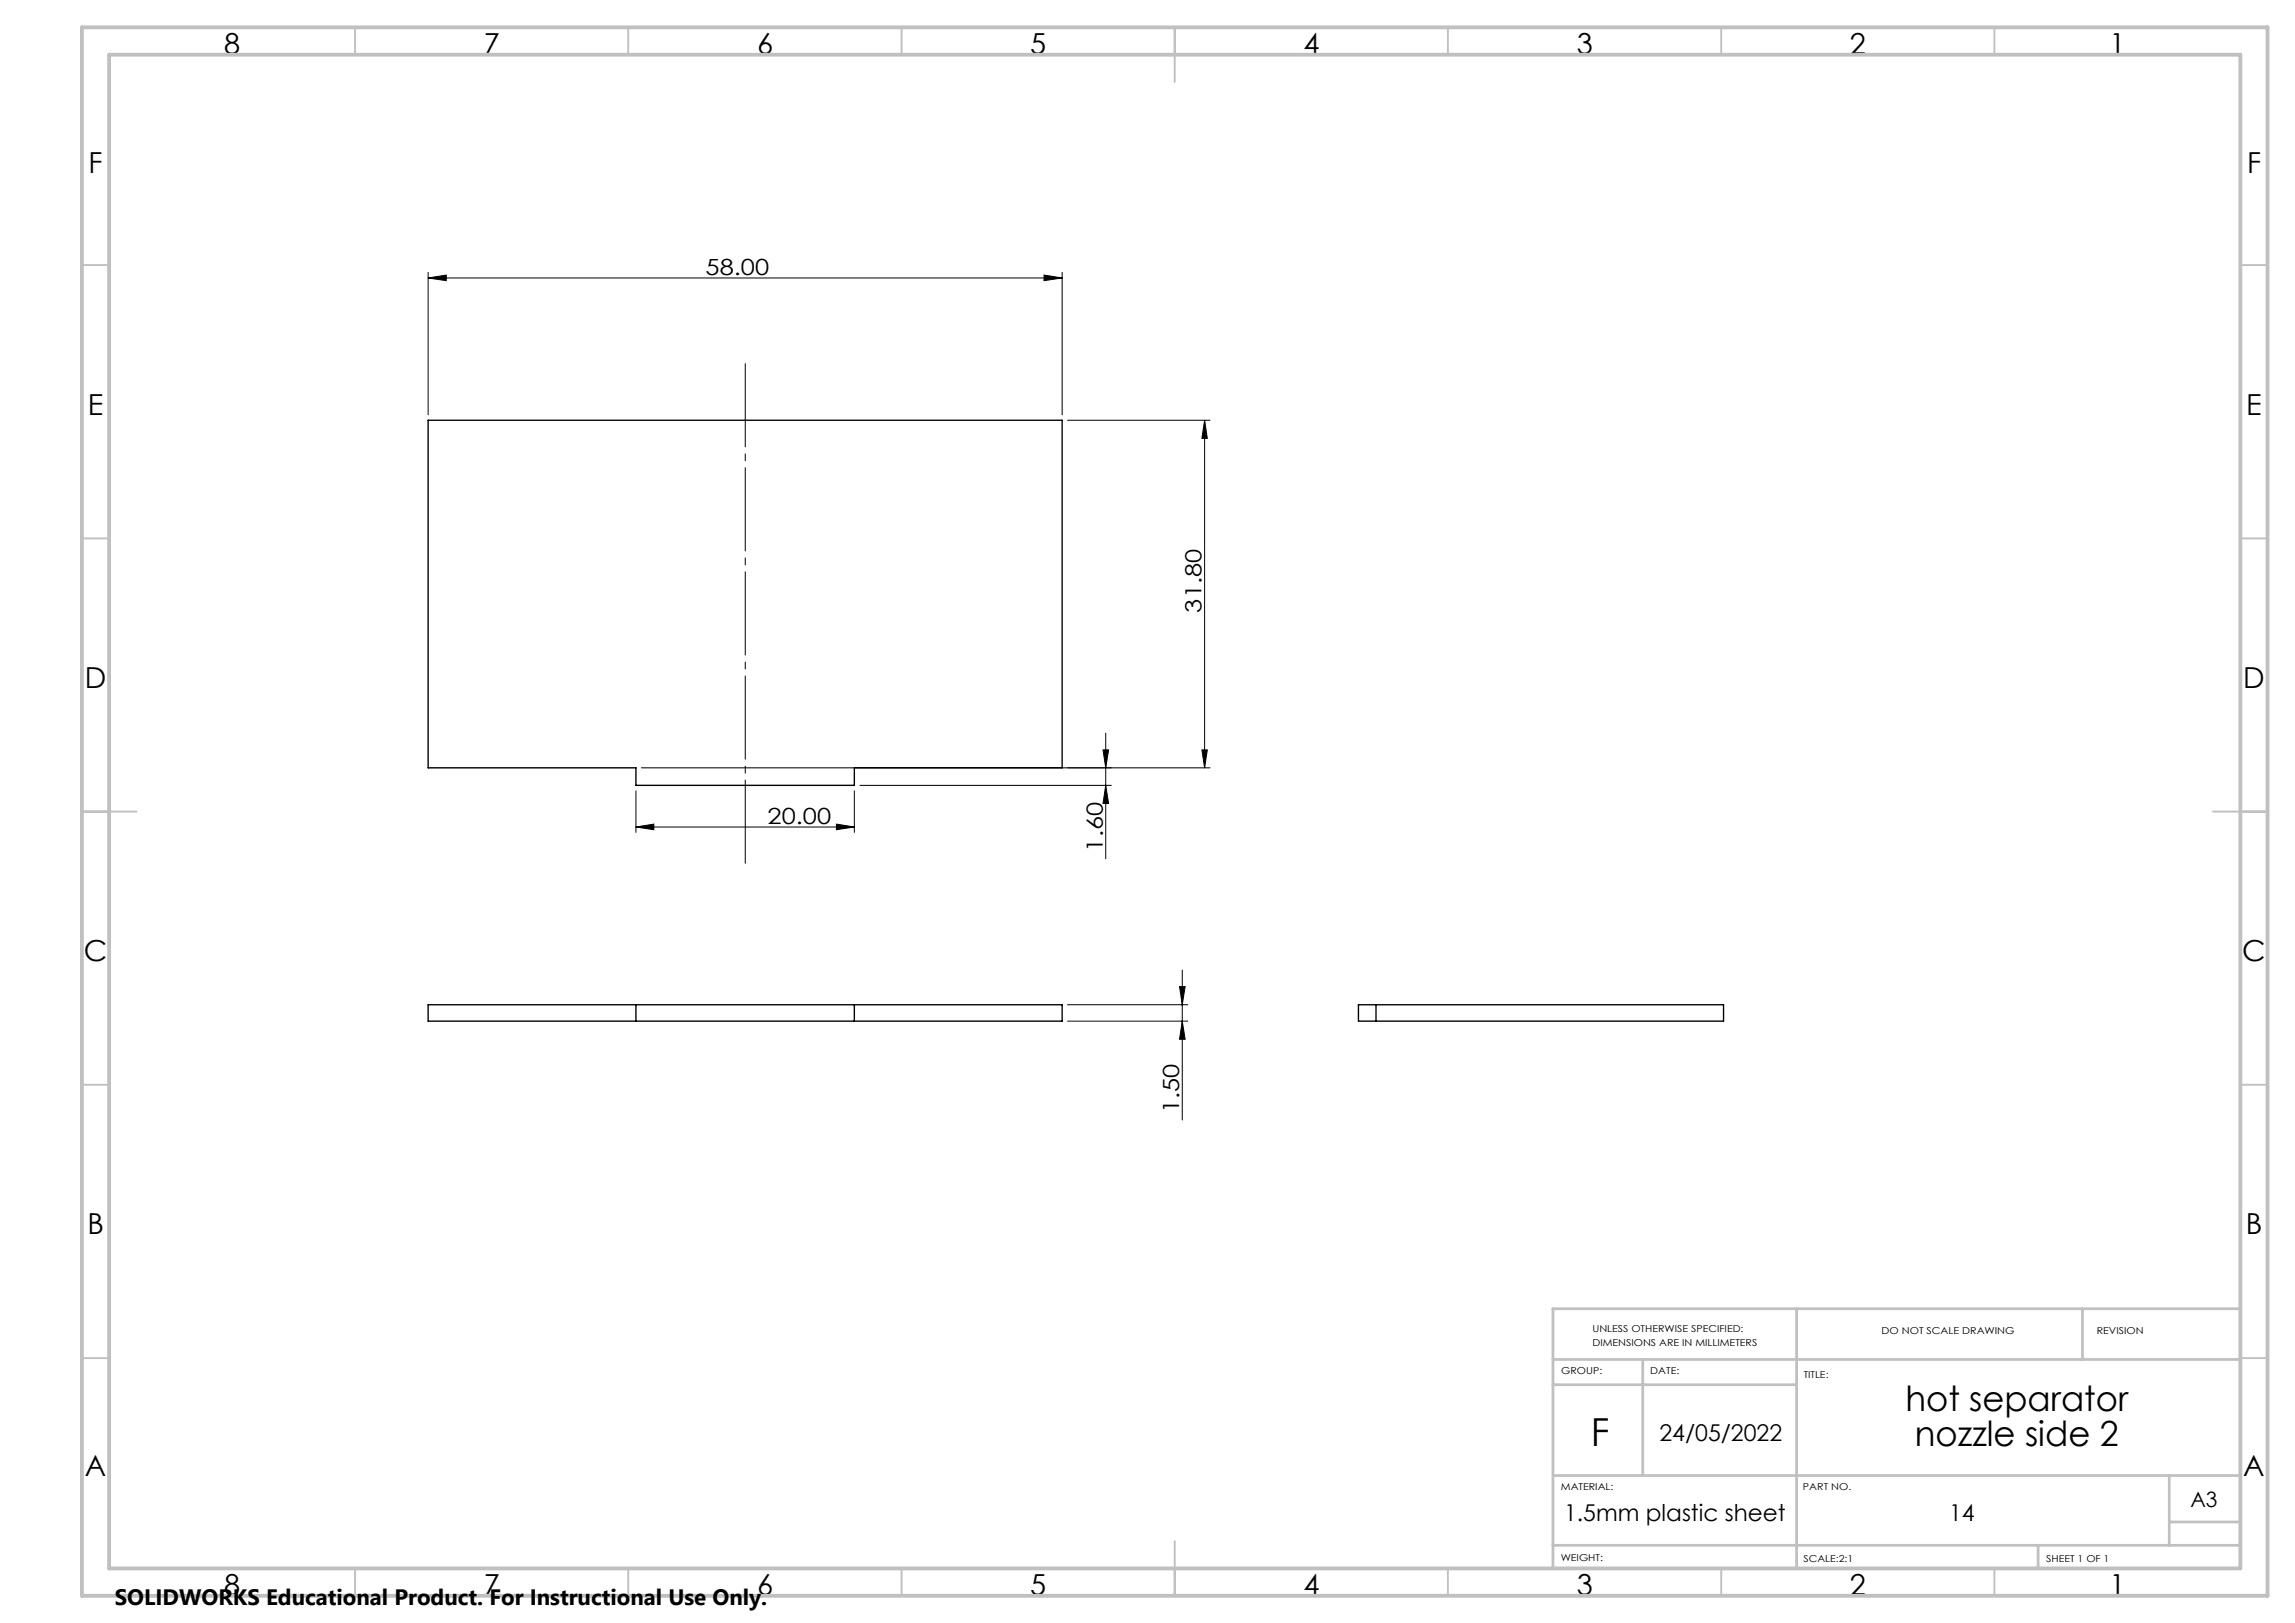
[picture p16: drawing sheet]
<svg xmlns="http://www.w3.org/2000/svg" width="420mm" height="297mm" viewBox="0 0 420 297" stroke-linecap="round" stroke-linejoin="round" font-family="sans-serif">
<defs><g id="words">
<text font-size="7.1" x="291.2" y="264.6">F</text>
<g font-size="6.3">
<text x="348.7" y="258.2">hot separator</text>
<text x="350.4" y="264.6">nozzle side 2</text>
</g>
<g font-size="5.3">
<text x="41" y="9.9">8</text>
<text x="88.5" y="9.9">7</text>
<text x="138.5" y="9.9">6</text>
<text x="188.5" y="9.9">5</text>
<text x="238.5" y="9.9">4</text>
<text x="288.5" y="9.9">3</text>
<text x="338.5" y="9.9">2</text>
<text x="386" y="9.9">1</text>
<text x="16.2" y="31.7">F</text>
<text x="411.2" y="31.7">F</text>
<text x="16.1" y="75.9">E</text>
<text x="411.1" y="75.9">E</text>
<text x="15.5" y="125.9">D</text>
<text x="410.5" y="125.9">D</text>
<text x="15.4" y="175.9">C</text>
<text x="410.4" y="175.9">C</text>
<text x="16" y="225.9">B</text>
<text x="411" y="225.9">B</text>
<text x="15.5" y="270.2">A</text>
<text x="410.5" y="270.2">A</text>
<text x="41" y="291.9">8</text>
<text x="88.5" y="291.9">7</text>
<text x="138.5" y="291.9">6</text>
<text x="188.5" y="291.9">5</text>
<text x="238.5" y="291.9">4</text>
<text x="288.5" y="291.9">3</text>
<text x="338.5" y="291.9">2</text>
<text x="386" y="291.9">1</text>
</g>
<g font-size="4.2">
<text x="303.7" y="263.7">24/05/2022</text>
<text x="286.2" y="278.3">1.5mm plastic sheet</text>
<text x="356.7" y="278.3">14</text>
</g>
<g font-size="4.1">
<text x="129.1" y="50.3">58.00</text>
<text x="219.9" y="112.1" transform="rotate(-90 219.9 112.1)">31.80</text>
<text x="140.5" y="150.7">20.00</text>
<text x="201.8" y="155.8" transform="rotate(-90 201.8 155.8)">1.60</text>
<text x="215.8" y="203.7" transform="rotate(-90 215.8 203.7)">1.50</text>
<text x="21" y="293.7">SOLIDWORKS Educational Product. For Instructional Use Only.</text>
</g>
<text font-size="3.9" x="400.9" y="275.8">A3</text>
<g font-size="1.7">
<text x="291.4" y="243.7">UNLESS OTHERWISE SPECIFIED:</text>
<text x="344.3" y="244.1">DO NOT SCALE DRAWING</text>
<text x="383.7" y="244.1">REVISION</text>
<text x="285.7" y="251.5">GROUP:</text>
<text x="291.4" y="246.2">DIMENSIONS ARE IN MILLIMETERS</text>
<text x="302" y="251.5">DATE:</text>
<text x="330.1" y="252.1">TITLE:</text>
<text x="285.6" y="272.7">MATERIAL:</text>
<text x="330" y="272.7">PART NO.</text>
<text x="285.6" y="285.7">WEIGHT:</text>
<text x="330.1" y="285.8">SCALE:2:1</text>
<text x="374.5" y="285.8">SHEET 1 OF 1</text>
</g>
</g></defs>
<g fill="none" stroke="#000" stroke-width=".18">
<path d="M78.4 50.9l3.3-.6v1.1zM78.4 49.8v26.1M78.4 50.9h116M191.1 50.3l3.3 .6-3.3 .5zM194.4 49.8v26.1M195.4 76.9h26M220.5 76.9v63.6M220.5 76.9l.4 3.3h-.9zM201.9 137.2h1l-.5 3.3zM202.4 134.2v23M220 137.2h.9l-.4 3.3zM116.4 151.3l3.3-.5v1z"/>
<path d="M116.4 144.7v7.6M116.4 151.3h40M117.4 140.5h104M153.1 150.8l3.3 .5-3.3 .5zM156.4 144.7v7.6M157.4 143.7h46M202.4 143.7l.5 3.3h-1zM216.4 177.5v27.5M195.4 183.9h22M195.4 186.9h22M215.9 180.5h1l-.5 3.4zM216.4 186.9l.5 3.3h-1z"/>
</g>
<path d="M136.4 158.3v-92.1" fill="none" stroke="#000" stroke-width=".18" stroke-dasharray="15.2 1.3 1.3 1.3" stroke-dashoffset="-.3"/>
<g fill="none" stroke="#c0c0c0" stroke-width=".35">
<path d="M65 5v5M115 5v5M165 5v5M215 5v10M265 5v5M315 5v5M365 5v5M15 48.5h5M410 48.5h5M15 98.5h5M410 98.5h5M15 148.5h10"/>
<path d="M405 148.5h10M15 198.5h5M410 198.5h5M15 248.5h5M410 248.5h5M65 287v5M115 287v5M165 287v5M215 282v10M265 287v5M315 287v5M365 287v5"/>
</g>
<path d="M328.8 239.5v47.5M381.1 239.5v9.3M410 239.5h-125.8v47.5M284.2 248.8h125.8M284.2 253.4h44.6M300.6 248.8v21.2M284.6 270h125.4M397 270v12.8M397 278.5h13M284.2 282.8h125.8M373 282.8v4.2" fill="none" stroke="#c0c0c0" stroke-width=".5"/>
<path d="M15 5h400v287h-400zM20 10h390v277h-390z" fill="none" stroke="#c0c0c0" stroke-width=".7"/>
<g fill="#000">
<path d="M191.1 50.3l3.3 .6-3.3 .5zM78.4 50.9l3.3-.6v1.1z"/>
<path d="M116.4 151.3l3.3-.5v1zM153.1 150.8l3.3 .5-3.3 .5z"/>
<path d="M201.9 137.2h1l-.5 3.3zM202.4 143.7l.5 3.3h-1z"/>
<path d="M220 137.2h.9l-.4 3.3zM220.5 76.9l.4 3.3h-.9z"/>
<path d="M215.9 180.5h1l-.5 3.4zM216.4 186.9l.5 3.3h-1z"/>
</g>
<path d="M78.4 76.9h116v63.6h-38v3.2h-40v-3.2h-38zM78.4 183.9h116v3h-116zM116.4 183.9v3M156.4 183.9v3M248.6 183.9h66.8v3h-66.8zM251.8 183.9v3" fill="none" stroke="#000" stroke-width=".25"/>
<use href="#words"/>
</svg>
